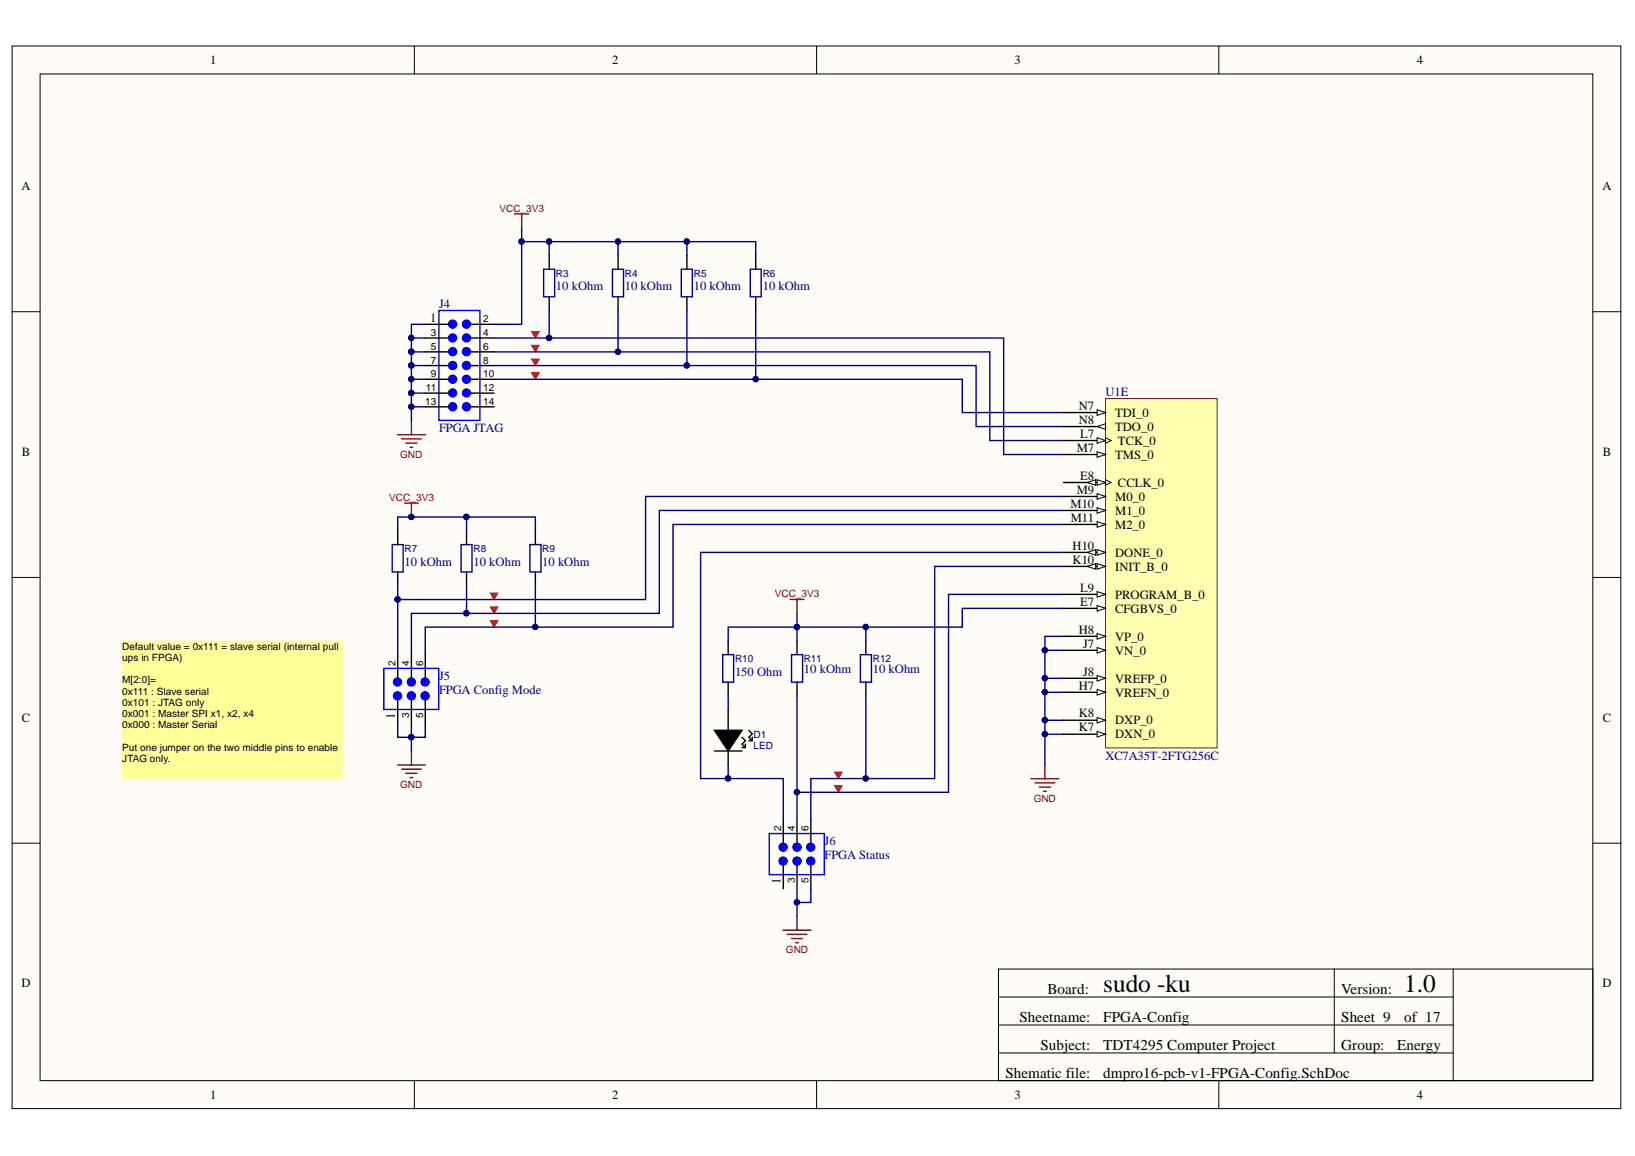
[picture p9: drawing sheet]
<svg xmlns="http://www.w3.org/2000/svg" width="297mm" height="210mm" viewBox="0 0 297 210" stroke-linecap="round" stroke-linejoin="round" font-family="sans-serif">
<defs><g id="words">
<g font-size="4.6">
<text x="200.4" y="180.1">sudo -ku</text>
<text x="255.1" y="180.1">1.0</text>
</g>
<g font-size="2.7">
<text x="185.2" y="185.5">Sheetname:</text>
<text x="190.3" y="180.4">Board:</text>
<text x="200.4" y="185.5">FPGA-Config</text>
<text x="243.7" y="180.4">Version:</text>
<text x="243.7" y="185.5">Sheet 9</text>
<text x="255.1" y="185.5">of 17</text>
<text x="189" y="190.6">Subject:</text>
<text x="200.4" y="190.6">TDT4295 Computer Project</text>
<text x="243.7" y="190.6">Group:</text>
<text x="253.8" y="190.6">Energy</text>
<text x="182.7" y="195.7">Shematic file:</text>
<text x="200.4" y="195.7">dmpro16-pcb-v1-FPGA-Config.SchDoc</text>
</g>
<g font-size="2.3">
<text x="38.2" y="11.7">1</text>
<text x="111.2" y="11.7">2</text>
<text x="184.3" y="11.7">3</text>
<text x="257.4" y="11.7">4</text>
<text x="3.9" y="34.5">A</text>
<text x="291.1" y="34.5">A</text>
<text x="78.1" y="58.4">1</text>
<text x="196" y="74.4">N7</text>
<text x="196" y="76.9">N8</text>
<text x="202.6" y="75.7">TDI_0</text>
<text x="4" y="82.8">B</text>
<text x="195.6" y="82">M7</text>
<text x="196.3" y="79.5">L7</text>
<text x="202.6" y="78.2">TDO_0</text>
<text x="202.6" y="83.3">TMS_0</text>
<text x="203.1" y="80.8">TCK_0</text>
<text x="291.2" y="82.8">B</text>
<text x="195.6" y="89.7">M9</text>
<text x="196.3" y="87.1">E8</text>
<text x="203.1" y="88.4">CCLK_0</text>
<text x="194.5" y="92.2">M10</text>
<text x="194.6" y="94.7">M11</text>
<text x="202.6" y="90.9">M0_0</text>
<text x="202.6" y="93.5">M1_0</text>
<text x="194.9" y="99.8">H10</text>
<text x="202.6" y="101.1">DONE_0</text>
<text x="202.6" y="96">M2_0</text>
<text x="194.9" y="102.3">K10</text>
<text x="196.3" y="107.4">L9</text>
<text x="202.6" y="103.6">INIT_B_0</text>
<text x="196.3" y="110">E7</text>
<text x="202.6" y="111.3">CFGBVS_0</text>
<text x="202.6" y="108.7">PROGRAM_B_0</text>
<text x="196" y="115.1">H8</text>
<text x="196.8" y="117.6">J7</text>
<text x="202.6" y="118.9">VN_0</text>
<text x="202.6" y="116.3">VP_0</text>
<text x="196" y="125.2">H7</text>
<text x="196.8" y="122.7">J8</text>
<text x="202.6" y="123.9">VREFP_0</text>
<text x="4" y="131">C</text>
<text x="71.7" y="130.5" transform="rotate(-90 71.7 130.5)">1</text>
<text x="196" y="130.3">K8</text>
<text x="202.6" y="131.5">DXP_0</text>
<text x="202.6" y="126.5">VREFN_0</text>
<text x="291.2" y="131">C</text>
<text x="196" y="132.8">K7</text>
<text x="202.6" y="134.1">DXN_0</text>
<text x="141.8" y="160.5" transform="rotate(-90 141.8 160.5)">1</text>
<text x="3.9" y="179.3">D</text>
<text x="291.1" y="179.3">D</text>
<text x="38.2" y="199.6">1</text>
<text x="111.2" y="199.6">2</text>
<text x="184.3" y="199.6">3</text>
<text x="257.4" y="199.6">4</text>
</g>
<g font-size="2.3" fill="#000080">
<text x="101" y="52.7">10 kOhm</text>
<text x="113.5" y="52.7">10 kOhm</text>
<text x="126" y="52.7">10 kOhm</text>
<text x="138.6" y="52.7">10 kOhm</text>
<text x="79.8" y="55.9">J4</text>
<text x="200.8" y="71.9">U1E</text>
<text x="79.8" y="78.4">FPGA JTAG</text>
<text x="73.5" y="102.7">10 kOhm</text>
<text x="86" y="102.7">10 kOhm</text>
<text x="98.5" y="102.7">10 kOhm</text>
<text x="79.8" y="123.4">J5</text>
<text x="79.8" y="126">FPGA Config Mode</text>
<text x="133.5" y="122.7">150 Ohm</text>
<text x="146.1" y="122.2">10 kOhm</text>
<text x="158.6" y="122.2">10 kOhm</text>
<text x="200.8" y="137.9">XC7A35T-2FTG256C</text>
<text x="149.8" y="153.4">J6</text>
<text x="149.8" y="155.9">FPGA Status</text>
</g>
<g font-size="1.8" fill="#800000">
<text x="90.7" y="38.5">VCC_3V3</text>
<text x="72.7" y="83.1">GND</text>
<text x="70.7" y="90.9">VCC_3V3</text>
<text x="140.8" y="108.4">VCC_3V3</text>
<text x="72.7" y="143.1">GND</text>
<text x="187.8" y="145.6">GND</text>
<text x="142.8" y="173.1">GND</text>
</g>
<g font-size="1.8" fill="#000080">
<text x="101" y="50.3">R3</text>
<text x="113.5" y="50.3">R4</text>
<text x="126" y="50.3">R5</text>
<text x="138.6" y="50.3">R6</text>
<text x="73.5" y="100.3">R7</text>
<text x="86" y="100.3">R8</text>
<text x="98.5" y="100.3">R9</text>
<text x="133.5" y="120.3">R10</text>
<text x="146.1" y="120.3">R11</text>
<text x="158.6" y="120.3">R12</text>
<text x="136.9" y="134">D1</text>
<text x="136.9" y="136">LED</text>
</g>
<g font-size="1.8">
<text x="87.8" y="58.5">2</text>
<text x="78.3" y="61">3</text>
<text x="78.3" y="63.5">5</text>
<text x="87.8" y="63.5">6</text>
<text x="87.8" y="61">4</text>
<text x="77.4" y="71">11</text>
<text x="78.3" y="66">7</text>
<text x="78.3" y="68.5">9</text>
<text x="87.8" y="68.5">10</text>
<text x="87.8" y="66">8</text>
<text x="87.8" y="71">12</text>
<text x="77.2" y="73.5">13</text>
<text x="87.8" y="73.5">14</text>
<text x="22.2" y="118">Default value = 0x111 = slave serial (internal pull</text>
<text x="22.2" y="120.1">ups in FPGA)</text>
<text x="22.2" y="124.1">M[2:0]=</text>
<text x="71.9" y="120.9" transform="rotate(-90 71.9 120.9)">2</text>
<text x="74.4" y="120.9" transform="rotate(-90 74.4 120.9)">4</text>
<text x="76.9" y="120.9" transform="rotate(-90 76.9 120.9)">6</text>
<text x="22.2" y="126.1">0x111 : Slave serial</text>
<text x="22.2" y="128.2">0x101 : JTAG only</text>
<text x="22.2" y="130.2">0x001 : Master SPI x1, x2, x4</text>
<text x="74.4" y="130.4" transform="rotate(-90 74.4 130.4)">3</text>
<text x="76.9" y="130.4" transform="rotate(-90 76.9 130.4)">5</text>
<text x="22.2" y="132.3">0x000 : Master Serial</text>
<text x="22.2" y="136.3">Put one jumper on the two middle pins to enable</text>
<text x="22.2" y="138.3">JTAG only.</text>
<text x="141.9" y="150.9" transform="rotate(-90 141.9 150.9)">2</text>
<text x="144.4" y="150.9" transform="rotate(-90 144.4 150.9)">4</text>
<text x="146.9" y="150.9" transform="rotate(-90 146.9 150.9)">6</text>
<text x="144.4" y="160.4" transform="rotate(-90 144.4 160.4)">3</text>
<text x="146.9" y="160.4" transform="rotate(-90 146.9 160.4)">5</text>
</g>
</g></defs>
<g fill="#fffcf8" stroke="#000" stroke-width=".18">
<path d="M2.2 8.4h292.3v192.9h-292.3z"/>
<path d="M7.3 13.4h282.1v182.8h-282.1z"/>
</g>
<g fill="none" stroke="#000" stroke-width=".18">
<path d="M75.3 8.4v5M148.4 8.4v5M221.4 8.4v5M2.2 56.6h5.1M289.4 56.6h5.1M2.2 104.9h5.1M289.4 104.9h5.1M2.2 153.1h5.1M289.4 153.1h5.1M181.4 176h108v20.2h-108zM242.4 176v15.2M264 176v20.3"/>
<path d="M75.3 196.3v5.1M148.4 196.3v5.1M181.4 181h82.6M181.4 186.1h82.6M181.4 191.2h82.6M221.4 196.3v5.1"/>
</g>
<path d="M200.8 72.4h20.3v63.4h-20.3z" fill="#ffffb0" stroke="#800000" stroke-width=".18"/>
<path d="M193.2 100.3h7.6" fill="none" stroke="#000" stroke-width=".25"/>
<path d="M199.3 99.8l1.5 .5-1.5 .5z" fill="#fffcf8"/>
<path d="M199.3 99.8l1.5 .5-1.5 .5z" fill="none" stroke="#000" stroke-width=".18"/>
<path d="M197.5 100.3l1.6-.5v1z" fill="#fffcf8"/>
<path d="M197.5 100.3l1.6-.5v1z" fill="none" stroke="#000" stroke-width=".18"/>
<path d="M193.2 130.8h7.6" fill="none" stroke="#000" stroke-width=".25"/>
<path d="M199.3 130.3l1.5 .5-1.5 .5z" fill="#fffcf8"/>
<path d="M199.3 130.3l1.5 .5-1.5 .5z" fill="none" stroke="#000" stroke-width=".18"/>
<path d="M193.2 123.2h7.6" fill="none" stroke="#000" stroke-width=".25"/>
<path d="M199.3 122.7l1.5 .5-1.5 .5z" fill="#fffcf8"/>
<path d="M199.3 122.7l1.5 .5-1.5 .5z" fill="none" stroke="#000" stroke-width=".18"/>
<path d="M193.2 118.1h7.6" fill="none" stroke="#000" stroke-width=".25"/>
<path d="M199.3 117.6l1.5 .5-1.5 .5z" fill="#fffcf8"/>
<path d="M200.8 79.5l1.1 .5-1.1 .5M199.3 117.6l1.5 .5-1.5 .5z" fill="none" stroke="#000" stroke-width=".18"/>
<path d="M193.2 80h7.6" fill="none" stroke="#000" stroke-width=".25"/>
<path d="M199.3 79.5l1.5 .5-1.5 .5z" fill="#fffcf8"/>
<path d="M199.3 79.5l1.5 .5-1.5 .5z" fill="none" stroke="#000" stroke-width=".18"/>
<path d="M193.2 133.3h7.6" fill="none" stroke="#000" stroke-width=".25"/>
<path d="M199.3 132.8l1.5 .5-1.5 .5z" fill="#fffcf8"/>
<path d="M199.3 132.8l1.5 .5-1.5 .5z" fill="none" stroke="#000" stroke-width=".18"/>
<path d="M193.2 125.7h7.6" fill="none" stroke="#000" stroke-width=".25"/>
<path d="M199.3 125.2l1.5 .5-1.5 .5z" fill="#fffcf8"/>
<path d="M199.3 125.2l1.5 .5-1.5 .5z" fill="none" stroke="#000" stroke-width=".18"/>
<path d="M193.2 115.5h7.6" fill="none" stroke="#000" stroke-width=".25"/>
<path d="M199.3 115l1.5 .5-1.5 .6z" fill="#fffcf8"/>
<path d="M200.8 87.1l1.1 .5-1.1 .5M199.3 115l1.5 .5-1.5 .6z" fill="none" stroke="#000" stroke-width=".18"/>
<path d="M193.2 87.6h7.6" fill="none" stroke="#000" stroke-width=".25"/>
<path d="M199.3 87.1l1.5 .5-1.5 .5z" fill="#fffcf8"/>
<path d="M199.3 87.1l1.5 .5-1.5 .5z" fill="none" stroke="#000" stroke-width=".18"/>
<path d="M197.5 87.6l1.6-.5v1z" fill="#fffcf8"/>
<path d="M197.5 87.6l1.6-.5v1z" fill="none" stroke="#000" stroke-width=".18"/>
<path d="M193.2 90.1h7.6" fill="none" stroke="#000" stroke-width=".25"/>
<path d="M199.3 89.6l1.5 .5-1.5 .6z" fill="#fffcf8"/>
<path d="M199.3 89.6l1.5 .5-1.5 .6z" fill="none" stroke="#000" stroke-width=".18"/>
<path d="M193.2 92.7h7.6" fill="none" stroke="#000" stroke-width=".25"/>
<path d="M199.3 92.2l1.5 .5-1.5 .5z" fill="#fffcf8"/>
<path d="M199.3 92.2l1.5 .5-1.5 .5z" fill="none" stroke="#000" stroke-width=".18"/>
<path d="M193.2 102.8h7.6" fill="none" stroke="#000" stroke-width=".25"/>
<path d="M199.3 102.3l1.5 .5-1.5 .6z" fill="#fffcf8"/>
<path d="M199.3 102.3l1.5 .5-1.5 .6z" fill="none" stroke="#000" stroke-width=".18"/>
<path d="M197.5 102.8l1.6-.5v1.1z" fill="#fffcf8"/>
<path d="M197.5 102.8l1.6-.5v1.1z" fill="none" stroke="#000" stroke-width=".18"/>
<path d="M193.2 74.9h7.6" fill="none" stroke="#000" stroke-width=".25"/>
<path d="M199.3 74.4l1.5 .5-1.5 .5z" fill="#fffcf8"/>
<path d="M199.3 74.4l1.5 .5-1.5 .5z" fill="none" stroke="#000" stroke-width=".18"/>
<path d="M193.2 77.5h7.6" fill="none" stroke="#000" stroke-width=".25"/>
<path d="M199.3 77.5l1.5-.6v1.1z" fill="#fffcf8"/>
<path d="M199.3 77.5l1.5-.6v1.1z" fill="none" stroke="#000" stroke-width=".18"/>
<path d="M193.2 95.2h7.6" fill="none" stroke="#000" stroke-width=".25"/>
<path d="M199.3 94.7l1.5 .5-1.5 .5z" fill="#fffcf8"/>
<path d="M199.3 94.7l1.5 .5-1.5 .5z" fill="none" stroke="#000" stroke-width=".18"/>
<path d="M193.2 110.5h7.6" fill="none" stroke="#000" stroke-width=".25"/>
<path d="M199.3 110l1.5 .5-1.5 .5z" fill="#fffcf8"/>
<path d="M199.3 110l1.5 .5-1.5 .5z" fill="none" stroke="#000" stroke-width=".18"/>
<path d="M193.2 107.9h7.6" fill="none" stroke="#000" stroke-width=".25"/>
<path d="M199.3 107.4l1.5 .5-1.5 .5z" fill="#fffcf8"/>
<path d="M199.3 107.4l1.5 .5-1.5 .5z" fill="none" stroke="#000" stroke-width=".18"/>
<path d="M193.2 82.5h7.6" fill="none" stroke="#000" stroke-width=".25"/>
<path d="M199.3 82l1.5 .5-1.5 .5z" fill="#fffcf8"/>
<path d="M199.3 82l1.5 .5-1.5 .5z" fill="none" stroke="#000" stroke-width=".18"/>
<g fill="none" stroke="#000" stroke-width=".25">
<path d="M99.8 46.4v2.5M99.8 53.9v2.5M112.3 46.4v2.5M112.3 53.9v2.5M124.8 46.4v2.5M124.8 53.9v2.5M137.3 46.4v2.5M137.3 53.9v2.5M72.3 96.4v2.5M84.8 96.4v2.5M97.3 96.4v2.5M72.3 103.9v2.5"/>
<path d="M84.8 103.9v2.5M97.3 103.9v2.5M144.8 116.4v2.5M157.3 116.4v2.5M144.8 123.9v2.5M157.3 123.9v2.5"/>
</g>
<path d="M98.8 48.9h2v5h-2zM111.3 48.9h2v5h-2zM123.8 48.9h2v5h-2zM136.3 48.9h2v5h-2zM71.3 98.9h1.9v5h-1.9zM83.8 98.9h1.9v5h-1.9zM96.3 98.9h2v5h-2zM143.8 118.9h2v5h-2zM156.3 118.9h2v5h-2z" fill="none" stroke="#11037f" stroke-width=".25"/>
<g fill="none" stroke="#800000" stroke-width=".25">
<path d="M93.5 38.9h2.5M94.8 38.9v2.5M73.5 91.3h2.5M74.7 91.3v2.6M72.2 138.9h5.1M73 139.7h3.5M74.7 136.4v2.5M189.8 138.9v2.5M73.7 140.4h2.1M74.5 141.2h.5M187.3 141.4h5.1M188.1 142.2h3.5"/>
<path d="M188.8 142.9h2.1M189.6 143.7h.5M142.3 168.9h5M143 169.7h3.6M143.8 170.4h2M144.5 171.2h.6M144.8 166.4v2.5"/>
</g>
<circle cx="74.7" cy="93.9" r=".48" fill="#000080" stroke="#000080" stroke-width=".18"/>
<path d="M22.2 116.4h40v24.9h-40z" fill="#ff9" stroke="#ff9" stroke-width=".18"/>
<path d="M96.6 60.2h1.4l-.7 1.2z" fill="#f00"/>
<path d="M96.6 60.2h1.4l-.7 1.2z" fill="none" stroke="#f00" stroke-width=".18"/>
<path d="M96.6 62.7h1.4l-.7 1.2z" fill="#f00"/>
<path d="M96.6 62.7h1.4l-.7 1.2z" fill="none" stroke="#f00" stroke-width=".18"/>
<path d="M96.6 65.2h1.4l-.7 1.2z" fill="#f00"/>
<path d="M96.6 65.2h1.4l-.7 1.2z" fill="none" stroke="#f00" stroke-width=".18"/>
<path d="M96.6 67.7h1.4l-.7 1.2z" fill="#f00"/>
<path d="M96.6 67.7h1.4l-.7 1.2z" fill="none" stroke="#f00" stroke-width=".18"/>
<path d="M89.1 107.7h1.4l-.7 1.2z" fill="#f00"/>
<path d="M89.1 107.7h1.4l-.7 1.2z" fill="none" stroke="#f00" stroke-width=".18"/>
<path d="M89.1 110.2h1.4l-.7 1.2z" fill="#f00"/>
<path d="M89.1 110.2h1.4l-.7 1.2z" fill="none" stroke="#f00" stroke-width=".18"/>
<path d="M89.1 112.7h1.4l-.7 1.2z" fill="#f00"/>
<path d="M89.1 112.7h1.4l-.7 1.2z" fill="none" stroke="#f00" stroke-width=".18"/>
<path d="M151.6 142.7h1.4l-.7 1.2z" fill="#f00"/>
<path d="M151.6 142.7h1.4l-.7 1.2z" fill="none" stroke="#f00" stroke-width=".18"/>
<path d="M151.6 140.2h1.4l-.7 1.2z" fill="#f00"/>
<path d="M151.6 140.2h1.4l-.7 1.2z" fill="none" stroke="#f00" stroke-width=".18"/>
<path d="M79.8 56.4h7.4v19.9h-7.4zM69.7 121.4h10v7.4h-10zM139.8 151.3h10v7.5h-10z" fill="none" stroke="#00f" stroke-width=".25"/>
<g fill="none" stroke="#000" stroke-width=".25">
<path d="M77.3 58.9h5M84.8 58.9h5M77.3 61.4h5M77.3 68.9h5M77.3 66.4h5M77.3 63.9h5M77.3 71.4h5M77.3 73.9h5M84.8 61.4h5M84.8 68.9h5M84.8 66.4h5M84.8 63.9h5"/>
<path d="M84.8 71.4h5M84.8 73.9h5M72.3 118.9v5M74.7 118.9v5M77.3 118.9v5M132.3 116.4v2.5M72.3 126.4v5M74.7 126.4v5M77.3 126.4v5M129.8 132.6h5l-2.5 3.8zM129.8 136.4h5M132.3 123.9v2.5"/>
<path d="M132.3 128.9v4M132.3 136.4v2.5M134.8 133.9l.6 .6-.6 .6 .6 .6h-.6M135.4 135.1v.7M136.1 132.6l.6 .6-.6 .7 .6 .6M136.1 134.5h.6M136.7 133.9v.6M142.3 148.9v5M142.3 156.4v5M144.8 148.9v5M144.8 156.4v5M147.3 148.9v5"/>
<path d="M147.3 156.4v5"/>
</g>
<g fill="#00f" stroke="#00f" stroke-width=".25">
<circle cx="72.2" cy="126.3" r=".72"/>
<circle cx="74.7" cy="126.3" r=".72"/>
<circle cx="72.2" cy="123.8" r=".72"/>
<circle cx="74.7" cy="123.8" r=".72"/>
<circle cx="77.2" cy="126.3" r=".72"/>
<circle cx="77.2" cy="123.8" r=".72"/>
<circle cx="142.3" cy="156.3" r=".72"/>
<circle cx="144.8" cy="156.3" r=".72"/>
<circle cx="142.3" cy="153.8" r=".72"/>
<circle cx="144.8" cy="153.8" r=".72"/>
<circle cx="147.3" cy="156.3" r=".72"/>
<circle cx="147.3" cy="153.8" r=".72"/>
<circle cx="82.2" cy="58.8" r=".72"/>
<circle cx="82.2" cy="61.4" r=".72"/>
<circle cx="84.7" cy="58.8" r=".72"/>
<circle cx="84.7" cy="61.4" r=".72"/>
<circle cx="82.2" cy="63.9" r=".72"/>
<circle cx="82.2" cy="66.4" r=".72"/>
<circle cx="82.2" cy="68.9" r=".72"/>
<circle cx="82.2" cy="71.3" r=".72"/>
<circle cx="82.2" cy="73.9" r=".72"/>
<circle cx="84.7" cy="73.9" r=".72"/>
<circle cx="84.7" cy="71.3" r=".72"/>
<circle cx="84.7" cy="68.9" r=".72"/>
<circle cx="84.7" cy="66.4" r=".72"/>
<circle cx="84.7" cy="63.9" r=".72"/>
</g>
<path d="M72.2 78.9h5.1M73 79.7h3.5M74.7 76.4v2.5M73.7 80.4h2.1M74.5 81.2h.5M143.5 108.8h2.6M144.8 108.8v2.6" fill="none" stroke="#800000" stroke-width=".25"/>
<path d="M131.3 118.9h2v5h-2z" fill="none" stroke="#11037f" stroke-width=".25"/>
<path d="M129.8 132.6h5l-2.5 3.8z" fill="#000"/>
<g fill="none" stroke="#000080" stroke-width=".25">
<path d="M77.3 58.9h-2.6v2.5M94.8 43.9h5v2.5M94.8 41.4v17.5h-5M99.8 56.4v5h-10M99.8 43.9h37.5v2.5M112.3 56.4v7.5h-22.5M112.3 43.9v2.5M124.8 56.4v10h-35M124.8 43.9v2.5M137.3 56.4v12.5h-47.5M74.7 63.9v5M74.7 71.4v2.5"/>
<path d="M74.7 63.9h2.6M74.7 66.4h2.6M74.7 71.4h2.6M77.3 61.4h-2.6v2.5M77.3 68.9h-2.6v2.5M77.3 73.9h-2.6v2.5M99.8 61.4h82.5v21.1h10.9M112.3 63.9h67.5v16.1h13.4M124.8 66.4h52.5v11.1h15.9M137.3 68.9h37.5v6h18.4M72.3 96.4v-2.5h12.5v2.5M84.8 93.9h12.5v2.5"/>
<path d="M193.2 90.1h-75.9v18.8h-45v-2.5M193.2 92.7h-73.4v18.7h-35v-5M193.2 95.2h-70.9v18.7h-45v5M72.2 108.9l.1 10M84.8 111.4h-10.1v7.5M97.3 106.4v7.5M144.8 111.4v2.5h-12.5v2.5M157.3 113.9v2.5M193.2 107.9h-20.9v36h-27.5v-17.5M193.2 115.5h-3.4v2.6M193.2 118.1h-3.4v5.1M193.2 102.8h-23.4v38.6h-12.5v-15"/>
<path d="M193.2 100.3h-65.9v41.1h15v7.5M193.2 110.5h-18.4v3.4h-30v2.5M72.3 131.4v2.5h2.4v-2.5M77.3 131.4v2.5h-2.6v2.5M132.3 126.4v2.5M132.3 138.9v2.5M193.2 133.3h-3.4v5.6M193.2 125.7h-3.4v5.1M193.2 123.2h-3.4v2.5M193.2 130.8h-3.4v2.5M144.8 143.9v5M157.3 141.4h-10v7.5"/>
<path d="M144.8 161.4v5M147.3 161.4v2.5h-2.5"/>
</g>
<g fill="#000080" stroke="#000080" stroke-width=".18">
<circle cx="99.8" cy="43.9" r=".48"/>
<circle cx="94.7" cy="43.9" r=".48"/>
<circle cx="112.3" cy="43.9" r=".48"/>
<circle cx="124.8" cy="43.9" r=".48"/>
<circle cx="74.7" cy="93.9" r=".48"/>
<circle cx="84.7" cy="93.9" r=".49"/>
<circle cx="97.2" cy="113.8" r=".48"/>
<circle cx="99.8" cy="61.4" r=".48"/>
<circle cx="112.3" cy="63.9" r=".48"/>
<circle cx="124.8" cy="66.4" r=".48"/>
<circle cx="137.3" cy="68.8" r=".48"/>
<circle cx="157.3" cy="113.8" r=".48"/>
<circle cx="144.8" cy="143.8" r=".48"/>
<circle cx="189.8" cy="118.1" r=".48"/>
<circle cx="189.8" cy="133.3" r=".48"/>
<circle cx="189.8" cy="125.7" r=".48"/>
<circle cx="189.8" cy="130.8" r=".48"/>
<circle cx="189.8" cy="123.1" r=".48"/>
<circle cx="157.3" cy="141.3" r=".48"/>
<circle cx="72.2" cy="108.8" r=".48"/>
<circle cx="84.7" cy="111.4" r=".49"/>
<circle cx="74.7" cy="133.9" r=".48"/>
<circle cx="144.8" cy="163.8" r=".48"/>
<circle cx="74.7" cy="61.4" r=".48"/>
<circle cx="74.7" cy="63.9" r=".48"/>
<circle cx="74.7" cy="66.4" r=".48"/>
<circle cx="74.7" cy="68.8" r=".48"/>
<circle cx="74.7" cy="71.4" r=".48"/>
<circle cx="74.7" cy="73.8" r=".48"/>
<circle cx="132.3" cy="141.3" r=".48"/>
<circle cx="144.8" cy="113.8" r=".48"/>
</g>
<use href="#words"/>
</svg>
